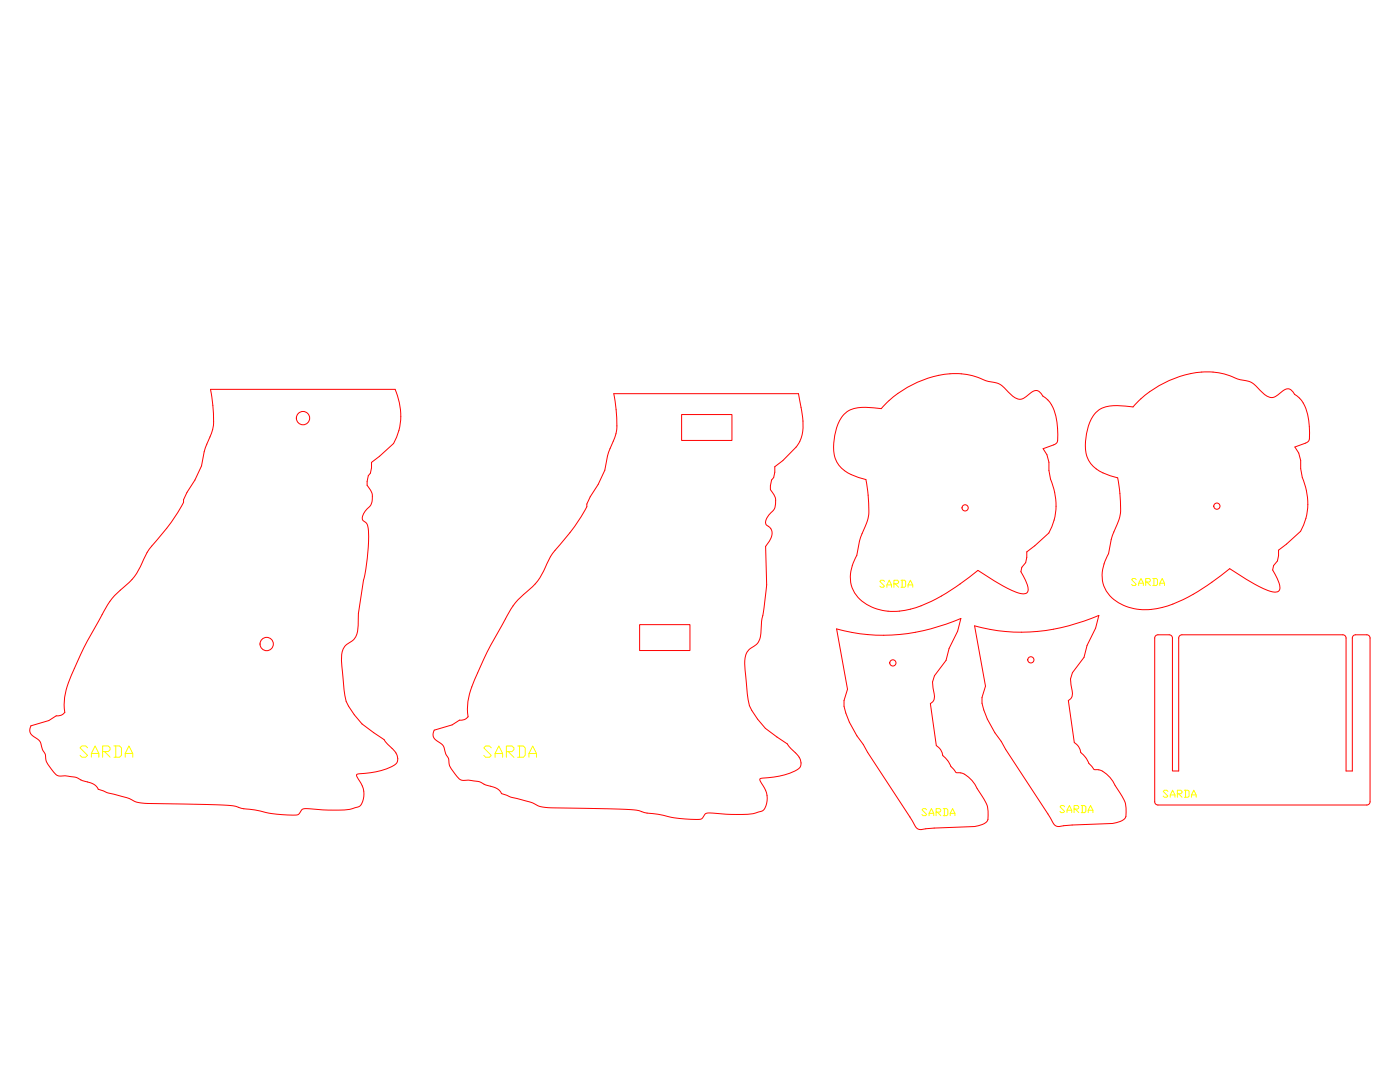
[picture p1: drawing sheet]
<svg xmlns="http://www.w3.org/2000/svg" width="279mm" height="216mm" viewBox="0 0 279 216" stroke-linecap="round" stroke-linejoin="round" font-family="sans-serif">
<g fill="none" stroke="#f00" stroke-width=".2">
<path d="M42 77.7h36.9a11.9 11.9 0 0 1-.4 10.8l-2.8 2.5-1.6 1.3v1.1l-.2 1-.4 .5-.2 1.9a3.1 3.1 0 0 1-.1 4.8 1.97 1.97 0 0 0-.8 2.3l.5 .3a1.86 1.86 0 0 1 .6 1.7 38.8 38.8 0 0 1-1 9.8l-1 6.7v1.2a5.7 5.7 0 0 1-.8 4l-.5 .3a3.4 3.4 0 0 0-2.1 3.9l.4 3.5a12.7 12.7 0 0 0 1 5.6l1.2 1.7 1.6 1.9 4.4 3.1 1.5 1.7a2.32 2.32 0 0 1 .9 3.1 13.8 13.8 0 0 1-7.6 2 .33 .33 0 0 0-.3 .2 .33 .33 0 0 0 0 .4 5.2 5.2 0 0 1 1.3 4.4 1.93 1.93 0 0 1-1.9 1.9 25.3 25.3 0 0 1-8.9 .1l-.5-.1a1.23 1.23 0 0 0-1.5 1 1.32 1.32 0 0 1-1.2 .3 27.1 27.1 0 0 1-7.7-1 13.7 13.7 0 0 1-4.3-.8 198.1 198.1 0 0 0-17-.5 5.7 5.7 0 0 1-3.7-1l-4.4-1.1-1.8-.7a3.2 3.2 0 0 0-2.8-1.6l-.3-.1a6.1 6.1 0 0 0-4.2-1h-.6a6.3 6.3 0 0 1-2.4-2.8l-.1-.3a2.66 2.66 0 0 0-.7-2.1l-.2-.6a2.5 2.5 0 0 0-1.8-2.2 1.43 1.43 0 0 1-.3-2l3.5-1 1.5-1 1-.1 .7-.5a15 15 0 0 1 1.7-8.3 99.1 99.1 0 0 1 6.3-12.2 14.9 14.9 0 0 1 4.7-5.3l.4-.4a11.9 11.9 0 0 0 2.7-4.4l1.1-2 3.5-4.2 1.8-2.5 1.5-2.7v-.5l.7-1.4a15.3 15.3 0 0 0 3.6-8.5l1-2.6a9.9 9.9 0 0 0 .6-5.8zM122.5 78.6h36.9a21.6 21.6 0 0 1 .7 8.2l-.8 1.9a17.3 17.3 0 0 1-4.7 4.4v1.1l-.2 1.1-.4 .5-.2 1.9a3.3 3.3 0 0 1-.4 5.1l-.3 .5a1.08 1.08 0 0 0 .4 1.9 1.97 1.97 0 0 1 .1 2.8l-.8 1 .2 7.7-.5 4.6-.5 2.7-.2 2.4a3.2 3.2 0 0 1-2.1 3l-.6 .7-.3 .6a8.9 8.9 0 0 0 0 4.1l.1 1.2a13 13 0 0 0 1.1 5.8l1.2 1.7 1.5 1.8 4.4 3.1 1.6 1.8a2.32 2.32 0 0 1 .8 3 13.7 13.7 0 0 1-7.5 2.1 .33 .33 0 0 0-.4 .2 .33 .33 0 0 0 .1 .4 5.2 5.2 0 0 1 1.3 4.4 1.93 1.93 0 0 1-1.9 1.8 25.4 25.4 0 0 1-8.9 .1h-.5a1.23 1.23 0 0 0-1.5 1 1.33 1.33 0 0 1-1.2 .3 27.1 27.1 0 0 1-7.7-1 13.7 13.7 0 0 1-4.3-.8 197.5 197.5 0 0 0-17.1-.5 5.7 5.7 0 0 1-3.6-1l-4.4-1.2-1.8-.6a3.2 3.2 0 0 0-2.8-1.7l-.4-.1a6.1 6.1 0 0 0-4.1-.9h-.6a6.3 6.3 0 0 1-2.5-2.9l-.1-.3a2.66 2.66 0 0 0-.6-2.1l-.2-.6a2.5 2.5 0 0 0-1.8-2.1 1.43 1.43 0 0 1-.3-2l3.5-1.1 1.5-.9 1-.1 .7-.6a15 15 0 0 1 1.7-8.3 99.1 99.1 0 0 1 6.2-12.1 14.9 14.9 0 0 1 4.8-5.4l.4-.3a11.9 11.9 0 0 0 2.7-4.4l1.1-2.1 3.4-4.1 1.8-2.5 1.6-2.7v-.5l.7-1.5a15.3 15.3 0 0 0 3.5-8.5l1.1-2.6a9.9 9.9 0 0 0 .6-5.7zM136 82.7h10.1v5.2h-10.1zM168.4 82.7a5.1 5.1 0 0 1 4.4-1.4l3.1 .2 1.5-1.6a21.2 21.2 0 0 1 11.7-5.3 13.6 13.6 0 0 1 7.6 1.4l.6 .1a4.7 4.7 0 0 1 3.9 2.1 3.2 3.2 0 0 0 2.5 1.5l.6-.2 1.4-1.1a1.39 1.39 0 0 1 1.4-.4 1.39 1.39 0 0 1 1 1 6.3 6.3 0 0 1 2.8 5.2 11.2 11.2 0 0 1 0 4.1l-.6 .5-2.1 .7 .7 1.2 .4 1.5a16.3 16.3 0 0 0 1.1 5.6 11.5 11.5 0 0 1-1.1 8.6l-2.8 2.5-1.6 1.2v1.1l-.2 1.1-.8 .9-.2 .9 .5 .8a5.2 5.2 0 0 1 1 3l-.1 .2a1.89 1.89 0 0 1-2.3 .1l-.9-.4a46.4 46.4 0 0 1-6.7-4 52.3 52.3 0 0 1-9.3 6.2l-2.1 .9a12.4 12.4 0 0 1-10.8-.3 6.5 6.5 0 0 1-2.4-9l.4-.8 .8-3.6a14.2 14.2 0 0 0 1.6-4.9v-.4a32.2 32.2 0 0 0-.6-6.2 8.3 8.3 0 0 1-5.8-3.5 9.8 9.8 0 0 1 1-8.9zM218.7 82.3a5.1 5.1 0 0 1 4.3-1.4l3.1 .3 1.6-1.6a21.2 21.2 0 0 1 11.7-5.3 13.6 13.6 0 0 1 7.6 1.3l.5 .2a4.7 4.7 0 0 1 4 2.1 3.2 3.2 0 0 0 2.5 1.4l.5-.2 1.5-1.1a1.39 1.39 0 0 1 1.4-.4 1.39 1.39 0 0 1 1 1.1 6.3 6.3 0 0 1 2.8 5.2 11.1 11.1 0 0 1 0 4.1l-.7 .4-2.1 .8 .8 1.2 .4 1.5a16.3 16.3 0 0 0 1 5.6 11.5 11.5 0 0 1-1 8.5l-2.8 2.6-1.6 1.2v1.1l-.3 1-.7 1-.2 .8 .5 .9a5.2 5.2 0 0 1 .9 3l-.1 .2a1.89 1.89 0 0 1-2.3 0l-.9-.3a46.3 46.3 0 0 1-6.7-4 52.3 52.3 0 0 1-9.3 6.2l-2 .8a12.4 12.4 0 0 1-10.9-.2 6.5 6.5 0 0 1-2.4-9l.4-.8 .8-3.6a14.2 14.2 0 0 0 1.6-4.9v-.4a32.3 32.3 0 0 0-.5-6.3 8.3 8.3 0 0 1-5.9-3.5 9.8 9.8 0 0 1 1-8.9zM127.7 124.6h10v5.2h-10zM167 125.5a35.1 35.1 0 0 0 18.8 0l3-1 3-1.1-.7 2.6-1.7 3.4-.6 2.4-2.3 3-.4 1.3 .2 1.7a2.38 2.38 0 0 1-.2 2.2l-.4 .4 1.2 8.4a2.75 2.75 0 0 1 1.3 2l.9 1 .7 1.2 .6 .6a.86 .86 0 0 0 1.1 .6l.5 .1a5.8 5.8 0 0 1 3 3.1l.9 1.4a5.4 5.4 0 0 1 1.1 5.1l-1 .6-1.5 .4-9.7 .5a1.97 1.97 0 0 1-1.6 0l-.5-.4-1.1-2-8.4-12.9-.9-1.6a18.4 18.4 0 0 1-3.9-7.6v-1.1l.7-2.3zM194.5 124.9a35.1 35.1 0 0 0 18.8 0l3-1 3-1.1-.6 2.5-1.8 3.5-.6 2.4-2.3 3-.4 1.3 .2 1.7a2.38 2.38 0 0 1-.1 2.2l-.5 .4 1.2 8.4a2.75 2.75 0 0 1 1.3 2l1 .9 .6 1.2 .6 .6a.86 .86 0 0 0 1.2 .7l.4 .1a5.8 5.8 0 0 1 3.1 3.1l.9 1.4a5.4 5.4 0 0 1 1 5.1l-.9 .6-1.6 .4-9.7 .5a1.97 1.97 0 0 1-1.6 0l-.5-.5-1.1-1.9-8.4-12.9-.9-1.6a18.4 18.4 0 0 1-3.8-7.6v-1.1l.7-2.3zM230.6 126.9l.5-.2h2.2a.64 .64 0 0 1 .7 .6v26.5h1.2v-26.5a.64 .64 0 0 1 .7-.6h32.1a.64 .64 0 0 1 .6 .6v26.5h1.3v-26.5a.64 .64 0 0 1 .6-.6h2.3a.64 .64 0 0 1 .6 .6v32.7a.64 .64 0 0 1-.6 .6h-41.7a.64 .64 0 0 1-.7-.6v-32.7z"/>
<circle cx="60.5" cy="83.4" r="1.33"/>
<circle cx="192.6" cy="101.3" r=".62"/>
<circle cx="242.9" cy="101" r=".62"/>
<circle cx="53.2" cy="128.5" r="1.33"/>
<circle cx="178.2" cy="132.3" r=".62"/>
<circle cx="205.7" cy="131.7" r=".62"/>
</g>
<g fill="none" stroke="#ff0" stroke-width=".2">
<path d="M176.5 116l-.2-.2h-.5l-.2 .2 .9 1-.2 .2h-.5l-.2-.2M177 117.2v-.5l.5-.9 .4 .9v.5M177 116.7h.9M178.4 116.5h.7l.2-.3v-.2l-.2-.2h-.7v1.4M178.6 116.5l.7 .7M179.8 115.8h.7l.3 .2v1l-.3 .2h-.7M180 115.8v1.4M181.2 117.2v-.5l.5-.9 .5 .9v.5M181.2 116.7h1M226.8 115.7l-.3-.3h-.4l-.3 .3 1 .9-.3 .2h-.4l-.3-.2M227.2 116.8v-.4l.5-1 .5 1v.4M227.2 116.4h1"/>
<path d="M228.6 116.1h.8l.2-.2v-.2l-.2-.3h-.8v1.4M228.9 116.1l.7 .7M230.1 115.4h.7l.2 .3v.9l-.2 .2h-.7M230.3 115.4v1.4M231.5 116.8v-.4l.4-1 .5 1v.4M231.5 116.4h.9M17.5 149.2l-.4-.4h-.8l-.3 .4 1.5 1.5-.4 .4h-.8l-.3-.4M18.2 151.1v-.8l.8-1.5 .7 1.5v.8M18.2 150.3h1.5M20.5 150h1.1l.4-.4v-.4l-.4-.4h-1.1v2.3M20.9 150l1.1 1.1M22.7 148.8h1.2l.3 .4v1.5l-.3 .4h-1.2"/>
<path d="M23.1 148.8v2.3M25 151.1v-.8l.7-1.5 .8 1.5v.8M25 150.3h1.5M98.1 149.2l-.4-.3h-.8l-.4 .3 1.6 1.5-.4 .4h-.8l-.4-.4M98.8 151.1v-.7l.8-1.5 .7 1.5v.7M98.8 150.4h1.5M101.1 150h1.1l.4-.4v-.4l-.4-.3h-1.1v2.2M101.4 150l1.2 1.1M103.3 148.9h1.1l.4 .3v1.5l-.4 .4h-1.1M103.7 148.9v2.2M105.6 151.1v-.7l.7-1.5 .8 1.5v.7M105.6 150.4h1.5"/>
<path d="M233.1 157.9l-.3-.2h-.4l-.3 .2 1 1-.3 .2h-.4l-.3-.2M233.6 159.1v-.5l.4-.9 .5 .9v.5M233.6 158.6h.9M235 158.4h.7l.2-.3v-.2l-.2-.2h-.7v1.4M235.2 158.4l.7 .7M236.4 157.7h.7l.2 .2v1l-.2 .2h-.7M236.6 157.7v1.4M237.8 159.1v-.5l.4-.9 .5 .9v.5M237.8 158.6h.9M184.9 161.6l-.2-.3h-.5l-.2 .3 .9 .9-.2 .3h-.5l-.2-.3M185.4 162.8v-.5l.5-1 .4 1v.5M185.4 162.3h.9"/>
<path d="M186.8 162.1h.7l.3-.3v-.2l-.3-.3h-.7v1.5M187.1 162.1l.7 .7M188.2 161.3h.7l.3 .3v.9l-.3 .3h-.7M188.5 161.3v1.5M189.6 162.8v-.5l.5-1 .5 1v.5M189.6 162.3h1M212.5 161l-.3-.3h-.4l-.3 .3 1 .9-.3 .2h-.4l-.3-.2M212.9 162.1v-.4l.5-1 .5 1v.4M212.9 161.7h1M214.4 161.4h.7l.2-.2v-.2l-.2-.3h-.7v1.4M214.6 161.4l.7 .7M215.8 160.7h.7l.2 .3v.9l-.2 .2h-.7"/>
<path d="M216 160.7v1.4M217.2 162.1v-.4l.4-1 .5 1v.4M217.2 161.7h.9"/>
</g>
</svg>
